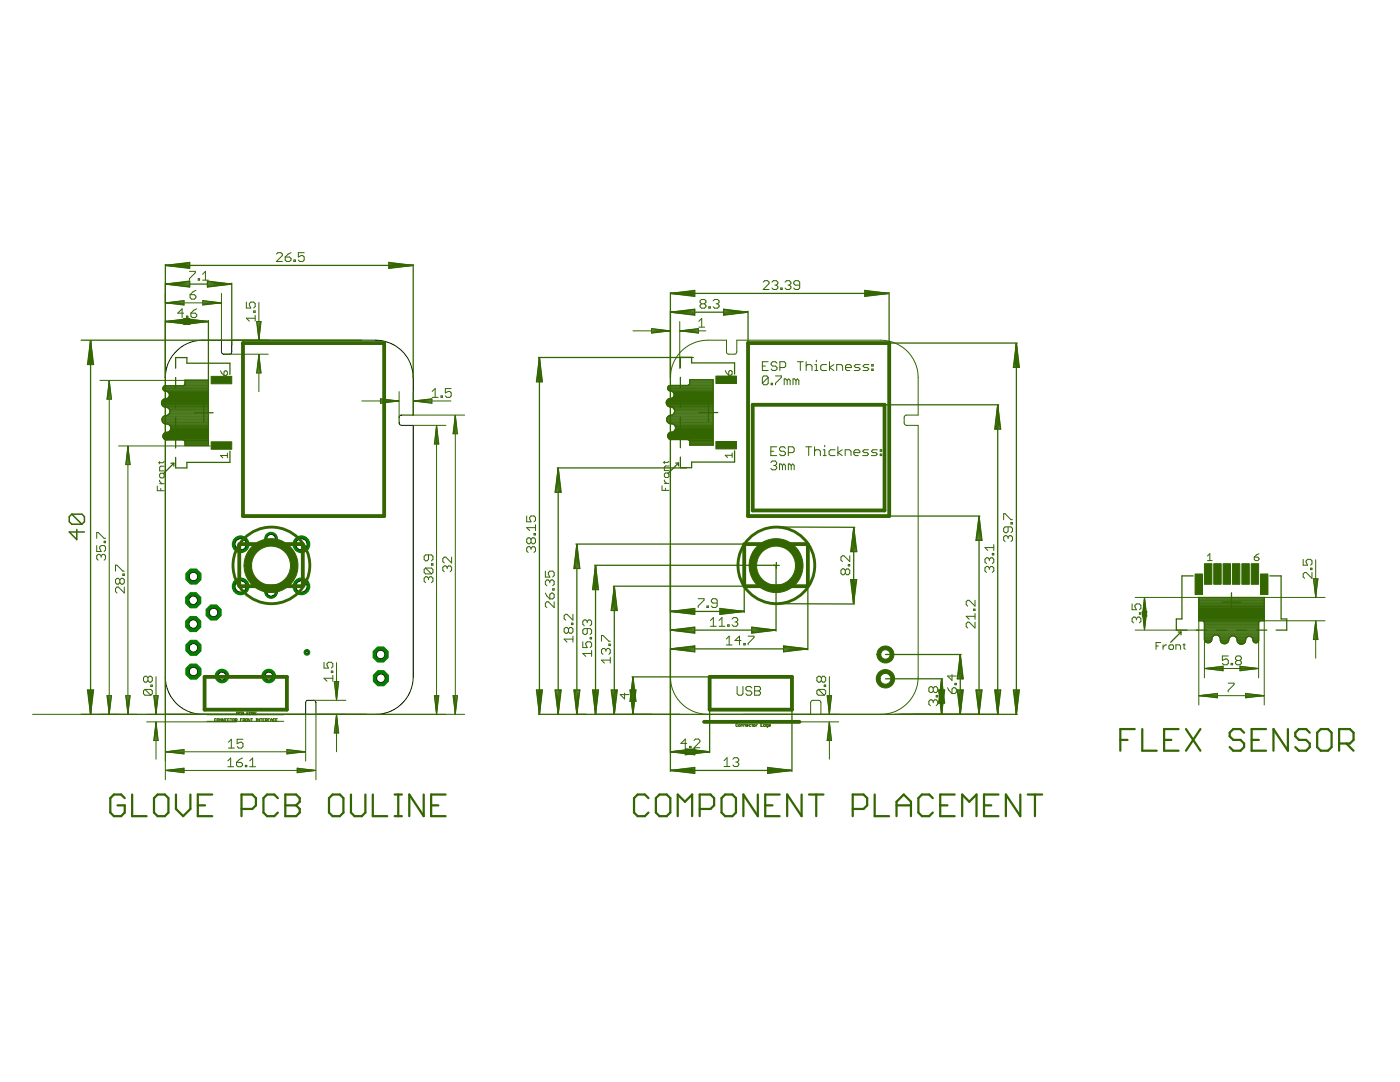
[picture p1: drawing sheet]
<svg xmlns="http://www.w3.org/2000/svg" width="279mm" height="216mm" viewBox="0 0 279 216" stroke-linecap="round" stroke-linejoin="round" font-family="sans-serif">
<circle cx="76" cy="130.6" r="1.62" fill="#008000" stroke="#008000" stroke-width=".2"/>
<circle cx="76" cy="130.6" r=".85" fill="#fff" stroke="#000" stroke-width=".2"/>
<circle cx="76" cy="135.3" r="1.62" fill="#008000" stroke="#008000" stroke-width=".2"/>
<circle cx="76" cy="135.3" r=".85" fill="#fff" stroke="#000" stroke-width=".2"/>
<circle cx="38.6" cy="119.8" r="1.62" fill="#008000" stroke="#008000" stroke-width=".2"/>
<circle cx="38.6" cy="119.8" r=".85" fill="#fff" stroke="#000" stroke-width=".2"/>
<circle cx="38.6" cy="134" r="1.62" fill="#008000" stroke="#008000" stroke-width=".2"/>
<circle cx="38.6" cy="134" r=".85" fill="#fff" stroke="#000" stroke-width=".2"/>
<circle cx="61.3" cy="130.2" r=".57" fill="#008000" stroke="#008000" stroke-width=".2"/>
<circle cx="61.3" cy="130.2" r=".23" fill="#fff" stroke="#000" stroke-width=".2"/>
<circle cx="44.3" cy="134.9" r="1.35" fill="#008000" stroke="#008000" stroke-width=".2"/>
<circle cx="44.3" cy="134.9" r=".78" fill="#fff" stroke="#000" stroke-width=".2"/>
<circle cx="53.6" cy="134.9" r="1.35" fill="#008000" stroke="#008000" stroke-width=".2"/>
<circle cx="53.6" cy="134.9" r=".78" fill="#fff" stroke="#000" stroke-width=".2"/>
<circle cx="38.6" cy="124.5" r="1.62" fill="#008000" stroke="#008000" stroke-width=".2"/>
<circle cx="38.6" cy="124.5" r=".85" fill="#fff" stroke="#000" stroke-width=".2"/>
<circle cx="38.6" cy="115" r="1.62" fill="#008000" stroke="#008000" stroke-width=".2"/>
<circle cx="38.6" cy="115" r=".85" fill="#fff" stroke="#000" stroke-width=".2"/>
<circle cx="38.6" cy="129.3" r="1.62" fill="#008000" stroke="#008000" stroke-width=".2"/>
<circle cx="38.6" cy="129.3" r=".85" fill="#fff" stroke="#000" stroke-width=".2"/>
<circle cx="48" cy="108.6" r="1.67" fill="#008000" stroke="#008000" stroke-width=".2"/>
<circle cx="48" cy="108.6" r="1.12" fill="#fff" stroke="#000" stroke-width=".2"/>
<circle cx="48" cy="117" r="1.67" fill="#008000" stroke="#008000" stroke-width=".2"/>
<circle cx="48" cy="117" r="1.12" fill="#fff" stroke="#000" stroke-width=".2"/>
<circle cx="60.2" cy="117" r="1.67" fill="#008000" stroke="#008000" stroke-width=".2"/>
<circle cx="60.2" cy="117" r="1.12" fill="#fff" stroke="#000" stroke-width=".2"/>
<circle cx="60.2" cy="108.6" r="1.67" fill="#008000" stroke="#008000" stroke-width=".2"/>
<circle cx="60.2" cy="108.6" r="1.12" fill="#fff" stroke="#000" stroke-width=".2"/>
<circle cx="54.1" cy="107.5" r="1.27" fill="#008000" stroke="#008000" stroke-width=".2"/>
<circle cx="54.1" cy="107.5" r=".85" fill="#fff" stroke="#000" stroke-width=".2"/>
<circle cx="54.1" cy="118.1" r="1.27" fill="#008000" stroke="#008000" stroke-width=".2"/>
<circle cx="54.1" cy="118.1" r=".85" fill="#fff" stroke="#000" stroke-width=".2"/>
<circle cx="42.6" cy="122.2" r="1.62" fill="#008000" stroke="#008000" stroke-width=".2"/>
<circle cx="42.6" cy="122.2" r=".85" fill="#fff" stroke="#000" stroke-width=".2"/>
<path d="M33 75.3v59.8a7.5 7.5 0 0 0 7.5 7.4h20.5v-2.5l.5-.3 1.3 .1 .2 .2 .1 2.5h11.9a7.5 7.5 0 0 0 7.5-7.4v-50.2h-2.4l-.3-.2-.1-.3v-1.1l.2-.5h2.6v-7.4a7.5 7.5 0 0 0-7.5-7.5h-28.8v2.3l-.1 .3-.3 .2h-1.3l-.3-.3v-2.5a15.5 15.5 0 0 0-6 .3 7.5 7.5 0 0 0-5.2 7.2" fill="none" stroke="#000" stroke-width=".2"/>
<g fill="none" stroke="#360" stroke-width=".25">
<path d="M33 52.8v89.7M33.1 53h49.2M33.1 53l4.7-.6v1.2zM33.1 56.7l4.7-.6v1.2zM33.1 53l4.7 .2M33.1 53l4.7 .4M33.1 56.7h13M33.1 56.7l4.7 .2M33.1 56.7l4.7 .5M37.8 52.7l-4.7 .3M37.8 52.5l-4.7 .5M37.8 56.5l-4.7 .2"/>
<path d="M37.8 56.2l-4.7 .5M41.4 56.1l4.7 .6-4.7 .6zM41.4 56.5l4.7 .2M41.4 56.2l4.7 .5M46.1 56.7l-4.7 .2M46.1 56.7l-4.7 .5M46.2 56.5v12.3M77.6 52.4l4.7 .6-4.7 .6zM77.6 52.7l4.7 .3M77.6 52.5l4.7 .5M82.3 53l-4.7 .2M82.3 53l-4.7 .4"/>
<path d="M82.5 52.8v22.6M133.8 58.4v95.5M133.9 58.5l4.7-.5v1.1zM133.9 58.5h43.4M133.9 58.5l4.7 .3M133.9 58.5l4.7 .5M138.6 58.3l-4.7 .2M138.6 58.1l-4.7 .4M172.6 58l4.7 .5-4.7 .6zM172.6 58.3l4.7 .2M172.6 58.1l4.7 .4M177.3 58.5l-4.7 .3"/>
<path d="M177.3 58.5l-4.7 .5M177.4 58.4v15.6M16.2 67.9h56M18.1 68v74.4M18.1 68l.6 4.7h-1.2zM18.1 68l-.3 4.7M18.1 68l.2 4.7M18.1 68l-.5 4.7M18.1 68l.4 4.7M32.4 79.9h9.2M32.5 77.5h9.1M32.5 77.7h9.1"/>
<path d="M32.6 77.7l.1 .2 .7 .2 .3 .4M32.6 77.3h9M32.6 79.7h9M32.7 77.9h8.9M32.8 77h8.8M33.1 64.2l4.7-.6v1.1zM33.1 64.2h8.4M33.1 64.2l4.7 .2M33.1 64.2l4.7 .4M33.1 78.1h8.5M33.3 79.5h8.3M33.6 78.3h8"/>
<path d="M33.6 79.3h8M33.7 78.5h7.9M33.7 78.5a.87 .87 0 0 1-.1 .9 .87 .87 0 0 1-.9 .3 .84 .84 0 0 0-.5 .7 .84 .84 0 0 0 .5 .8M33.8 79.1h7.8M33.8 78.9h7.8M33.8 78.7h7.8M35.1 73.5v-2.1h2.2v1.1h8.6v2.2M35.1 75.3v2.1M35.1 79.3v2.1M36.7 63.6l4.8 .6-4.8 .5zM36.7 63.9l4.8 .3M36.7 63.7l4.8 .5"/>
<path d="M36.8 76.9h4.8M36.8 76.8l-.2 .2h-3.7l-.3 .2v.5M36.9 76.6h4.7M36.9 76.4h4.7M36.9 76.2h4.7M36.9 76h4.7M37.8 63.9l-4.7 .3M37.8 63.7l-4.7 .5M41.5 64.2l-4.8 .2M41.5 64.2l-4.8 .4M41.6 75.8h-4.7l-.1 1M41.6 64v24.9h-4.7v-.8l-.2-.3h-3.4l-.6-.3"/>
<path d="M107.5 71.3h30.9M107.7 71.5v70.9M107.7 71.5l.5 4.7h-1.1zM107.7 71.5l-.3 4.7M107.7 71.5l.2 4.7M107.7 71.5l-.5 4.7M107.7 71.5l.4 4.7M133.1 79.9h9.2M133.2 77.5h9.1M133.3 79.7h9M133.3 77.3v.4M133.3 77.7l.1 .2"/>
<path d="M133.3 77.7h9M133.3 77.3h9M133.4 77h8.9M133.4 77l-.1 .3M133.4 77.9l.7 .2M133.4 77.9h8.9M133.8 79.5h8.5M133.9 62.3l4.7-.6v1.2zM133.9 62.3h15.3M133.9 62.3l4.7 .2M133.9 62.3l4.7 .5M134.1 78.1h8.2"/>
<path d="M134.1 78.1l.4 .3v.5M134.3 79.3h8M134.4 78.3h7.9M134.5 79.1l-.2 .3a1.65 1.65 0 0 0-1.2 .6l-.1 .3M134.5 79.1h7.8M134.5 78.5h7.8M134.5 78.9v.2M134.5 78.9h7.8M134.5 78.7h7.8M135.8 73.4v-2.1h2.2v1.1h8.6v2.3M135.8 75.3v2.1M135.8 79.3v2.1"/>
<path d="M137.5 76.9l.1-.3v-.8h4.7v13h-4.7v-.9M137.5 76.9h-3.7l-.4 .1M137.5 76.9h4.8M137.6 76.6h4.7M137.6 76.4h4.7M137.6 76.2h4.7M137.6 76h4.7M137.6 75.8h4.7M138.6 62l-4.7 .3M138.6 61.8l-4.7 .5M144.4 61.7l4.8 .6-4.8 .6zM144.4 62l4.8 .3"/>
<path d="M144.4 61.8l4.8 .5M149.2 62.3l-4.8 .2M149.2 62.3l-4.8 .5M149.3 62.1v6.4M177.5 68.5h25.5M202.8 68.6v73.8M202.8 68.6l.6 4.7h-1.2zM202.8 68.6l-.2 4.7M202.8 68.6l.3 4.7M202.8 68.6l-.4 4.7M202.8 68.6l.5 4.7M32.2 80.3h9.4"/>
<path d="M32.3 80.5h9.3M32.3 80.1h9.3M32.3 80.8h9.3M32.3 83.8h9.3M32.3 83.6h9.3M32.4 84h9.2M32.4 83.4h9.2M32.4 81h9.2M32.5 84.2h9.1M32.5 87.1h9.1M32.5 86.9h9.1M32.5 83.2h9.1"/>
<path d="M32.5 83.2a.89 .89 0 0 0 0 1 .89 .89 0 0 0 .9 .4l.6 .5M32.6 87.3h9M32.6 86.7h9M32.6 86.7l-.1 .3 .2 .5M32.7 84.4h8.9M32.7 87.5h8.9M32.7 81.2h8.9M32.7 81.2l.7 .1 .3 .3M32.7 86.5h8.9M32.8 83h8.8M33 87.7h8.6M33.2 86.3h8.4"/>
<path d="M33.5 82.8h8.1M33.5 81.4h8.1M33.5 84.6h8.1M33.7 82.6h7.9M33.7 81.6h7.9M33.7 81.6l.2 .5-.1 .3M33.8 86.1h7.8M33.8 82.4l-.4 .4-.9 .4M33.8 84.9h7.8M33.8 82.4h7.8M33.8 81.8h7.8M33.9 82.2h7.7"/>
<path d="M33.9 82h7.7M34 85.9h7.6M34 85.1h7.6M34 85.1l.1 .2M34.1 85.7h7.5M34.1 85.3h7.5M34.1 85.3v.1M34.1 85.5h7.5M34.1 85.4a1 1 0 0 1-1.2 1l-.3 .3M34.1 92.4h.6M34.7 92.4l-2.1 2.1M34.7 92.4v.6"/>
<path d="M35.1 83.3v2.1M35.1 87.3v2.1M36.9 87.9h4.7M36.9 88.8h4.7M36.9 88.5h4.7M36.9 88.3h4.7M36.9 88.1h4.7M38.8 82.4h3.7M40.7 80.5v3.7M45.9 90v2.3h-8.6v1.1h-2.2v-2.1M111.2 93.4h25.8M111.4 93.5v48.9"/>
<path d="M111.4 93.5l.6 4.7h-1.2zM111.4 93.5l-.3 4.7M111.4 93.5l.2 4.7M111.4 93.5l-.5 4.7M111.4 93.5l.5 4.7M133 80.3v.2M133 80.3h9.3M133 80.5l.1 .2M133 80.5h9.3M133 80.1h9.3M133.1 80.7a1.76 1.76 0 0 0 1.2 .7M133.1 83.6v.2"/>
<path d="M133.1 83.8l.4 .6M133.1 83.6h9.2M133.1 83.8h9.2M133.1 80.8h9.2M133.1 83.4v.2M133.1 84h9.2M133.1 83.4h9.2M133.2 83.2h9.1M133.2 81h9.1M133.2 86.9h9.1M133.2 84.2h9.1M133.3 87.1h9"/>
<path d="M133.3 86.7h9M133.3 87.3l.5 .4h8.5M133.3 87.3h9M133.4 86.5h8.9M133.4 83h8.9M133.5 84.4l.9 .2 .2 .3M133.5 84.4h8.8M133.5 87.5h8.8M133.6 81.2h8.7M133.7 86.3h8.6M134.1 82.8h8.2M134.3 81.4l.3 .5v.5"/>
<path d="M134.3 81.4h8M134.4 84.6h7.9M134.4 82.6h7.9M134.5 86.1h7.8M134.5 81.6h7.8M134.6 82.4l-.3 .3a1.52 1.52 0 0 0-1.2 .7M134.6 82.4h7.7M134.6 81.8h7.7M134.6 82.2h7.7M134.6 84.9a.93 .93 0 0 1 0 1 .93 .93 0 0 1-.9 .4l-.4 .5v.5M134.6 84.9h7.7M134.6 82h7.7"/>
<path d="M134.7 85.9h7.6M134.8 85.7h7.5M134.8 85.1h7.5M134.8 85.3h7.5M134.8 85.5h7.5M134.9 92.4h.5M135.4 92.4l-2.1 2M135.4 92.4v.5M135.8 83.2v2.2M135.8 87.2v2.1M137.3 87.7l.3 .2M137.6 87.9h4.7"/>
<path d="M137.6 88.8h4.7M137.6 88.5h4.7M137.6 88.3h4.7M137.6 88.1h4.7M139.5 82.3h3.8M141.4 80.5v3.7M146.6 90v2.2h-8.6v1.1h-2.2v-2.1M176.5 80.8h22.8M199.1 80.9v61.5M199.1 80.9l.6 4.7h-1.2zM199.1 80.9l-.2 4.7M199.1 80.9l.2 4.7"/>
<path d="M199.1 80.9l-.5 4.7M199.1 80.9l.5 4.7M114.9 108.6h33.6M115.1 108.7v33.7M115.1 108.7l.6 4.7h-1.2zM115.1 108.7l-.2 4.7M115.1 108.7l.3 4.7M115.1 108.7l-.5 4.7M115.1 108.7l.5 4.7M118.7 112.8h36.8M118.9 112.9v29.5M118.9 112.9l.5 4.7h-1.1z"/>
<path d="M118.9 112.9l-.3 4.7M118.9 112.9l.2 4.7M118.9 112.9l-.5 4.7M118.9 112.9l.4 4.7M122.4 117h26.3M122.6 117.1l.6 4.7h-1.2zM122.6 117.1v25.3M122.6 117.1l-.3 4.7M122.6 117.1l.2 4.7M122.6 117.1l-.5 4.7M122.6 117.1l.5 4.7M148.5 108.8v13.4"/>
<path d="M149.3 103h46.3M154.9 112.9v13M154.9 112.2v1.2M155 105.2h15.6M161.2 117v12.7M169.8 115.7h1.2l-.7 4.7zM169.9 115.7l.4 4.7M170.1 115.7l.2 4.7M170.4 105.3l-.1 15.1M170.4 105.3l.6 4.8h-1.2zM170.4 105.3l-.3 4.8M170.4 105.3l.2 4.8"/>
<path d="M170.4 105.3l-.5 4.8M170.4 105.3l.5 4.8M170.6 115.7l-.3 4.7M170.8 115.7l-.5 4.7M195.4 103.1v39.3M195.4 103.1l.6 4.7h-1.2zM195.4 103.1l-.3 4.7M195.4 103.1l.2 4.7M195.4 103.1l-.5 4.7M195.4 103.1l.5 4.7M238.1 114.9h-2.2v8.6h-1.1v2.2h2.1M239.2 120h13.1"/>
<path d="M239.2 119.8h13.1M239.2 119.5h13.1M239.2 119.3h13.1M245.8 118.3v3.7M253.4 114.9h2.3v8.6h1.1v2.2h-2.1M17.5 137.7h1.2l-.6 4.7zM17.6 137.7l.5 4.7M17.8 137.7l.3 4.7M18.3 137.7l-.2 4.7M18.5 137.7l-.4 4.7M107.1 137.7h1.1l-.5 4.7zM107.2 137.7l.5 4.7"/>
<path d="M107.4 137.7l.3 4.7M107.9 137.7l-.2 4.7M108.1 137.7l-.4 4.7M110.8 137.7h1.2l-.6 4.7zM110.9 137.7l.5 4.7M111.1 137.7l.3 4.7M111.6 137.7l-.2 4.7M111.9 137.7l-.5 4.7M114.5 137.7h1.2l-.6 4.7zM114.6 137.7l.5 4.7M114.9 137.7l.2 4.7M115.4 137.7l-.3 4.7"/>
<path d="M115.6 137.7l-.5 4.7M118.3 137.7h1.1l-.5 4.7zM118.4 137.7l.5 4.7M118.6 137.7l.3 4.7M119.1 137.7l-.2 4.7M119.3 137.7l-.4 4.7M122 137.7h1.2l-.6 4.7zM122.1 137.7l.5 4.7M122.3 137.7l.3 4.7M122.8 137.7l-.2 4.7M123.1 137.7l-.5 4.7M125.7 137.7h1.2l-.6 4.7z"/>
<path d="M125.8 137.7l.5 4.7M126.1 137.7l.2 4.7M126.1 135.1h15.5M126.3 135.2v7.2M126.3 135.2l.6 4.7h-1.2zM126.3 135.2l-.2 4.7M126.3 135.2l.3 4.7M126.3 135.2l-.5 4.7M126.3 135.2l.5 4.7M126.6 137.7l-.3 4.7M126.8 137.7l-.5 4.7M133.9 125.7h20.8"/>
<path d="M133.9 122h14.5M133.9 125.7l4.7-.6v1.2zM133.9 122l4.7-.6v1.2zM133.9 129.5l4.7-.6v1.2zM133.9 125.7l4.7 .3M133.9 125.7l4.7 .5M133.9 122l4.7 .3M133.9 122l4.7 .5M133.9 129.5h27.2M133.9 129.5l4.7 .2M133.9 129.5l4.7 .5M138.6 125.5l-4.7 .2"/>
<path d="M138.6 125.3l-4.7 .4M138.6 121.8l-4.7 .2M138.6 121.5l-4.7 .5M138.6 129.2l-4.7 .3M138.6 129l-4.7 .5M143.7 121.4l4.7 .6-4.7 .6zM143.7 121.8l4.7 .2M143.7 121.5l4.7 .5M148.4 122l-4.7 .3M148.4 122l-4.7 .5M150 125.1l4.7 .6-4.7 .6zM150 125.5l4.7 .2"/>
<path d="M150 125.3l4.7 .4M154.7 125.7l-4.7 .3M154.7 125.7l-4.7 .5M154.9 120.5h15.6M156.4 128.9l4.7 .6-4.7 .6zM156.4 129.2l4.7 .3M156.4 129l4.7 .5M161.1 129.5l-4.7 .2M161.1 129.5l-4.7 .5M176.7 135.4h11.4M176.7 130.6h15.1M187.3 137.7h1.2l-.6 4.7z"/>
<path d="M187.4 137.7l.5 4.7M187.7 137.7l.2 4.7M187.9 135.6v6.8M187.9 135.6l.6 4.7h-1.2zM187.9 135.6l-.2 4.7M187.9 135.6l.3 4.7M187.9 135.6l-.5 4.7M187.9 135.6l.5 4.7M188.2 137.7l-.3 4.7M188.4 137.7l-.5 4.7M191.1 137.7h1.1l-.6 4.7zM191.2 137.7l.4 4.7"/>
<path d="M191.4 137.7l.2 4.7M191.6 130.7l.6 4.7h-1.1zM191.6 130.7v11.7M191.6 130.7l-.2 4.7M191.6 130.7l.3 4.7M191.6 130.7l-.4 4.7M191.6 130.7l.5 4.7M191.9 137.7l-.3 4.7M192.1 137.7l-.5 4.7M194.8 137.7h1.2l-.6 4.7zM194.9 137.7l.5 4.7M195.1 137.7l.3 4.7"/>
<path d="M195.6 137.7l-.2 4.7M195.9 137.7l-.5 4.7M198.5 137.7h1.2l-.6 4.7zM198.6 137.7l.5 4.7M198.9 137.7l.2 4.7M199.3 137.7l-.2 4.7M199.6 137.7l-.5 4.7M202.2 137.7h1.2l-.6 4.7zM202.4 137.7l.4 4.7M202.6 137.7l.2 4.7M203.1 137.7l-.3 4.7M203.3 137.7l-.5 4.7"/>
<path d="M235.1 126.1h.6M235.7 126.1l-2.1 2.1M235.7 126.1v.6M238.7 125.7h14.1M239.2 120.2h13.1M239.2 123.8h13.1M239.2 123.7h13.1M239.2 123.4h13.1M239.2 123.2h13.1M239.2 123h13.1M239.2 122.8h13.1M239.2 122.6h13.1"/>
<path d="M239.2 122.4h13.1M239.2 122.2h13.1M239.2 122h13.1M239.2 121.8h13.1M239.2 121.6h13.1M239.2 121.4h13.1M239.2 121.2h13.1M239.2 121h13.1M239.2 120.8h13.1M239.2 120.6h13.1M239.2 120.4h13.1M240.3 124.1l.1 3.4"/>
<path d="M240.3 124.1l-.3-.2h-.8v-4.7h13.1v4.7h-.7l-.4 .2M240.3 124.1h10.9M240.4 127.5a.74 .74 0 0 0 .7 .8 .74 .74 0 0 0 .8-.8M240.4 127.6h1.5M240.4 127.3h1.5M240.4 127.1h1.6M240.4 126.9h1.7M240.4 126.7h2.1M240.4 126.5h10.8M240.4 126.3h10.8M240.4 126.1h10.8M240.4 125.9h10.8"/>
<path d="M240.4 125.5h10.8M240.4 125.3h10.8M240.4 125.1h10.8M240.4 124.9h10.8M240.4 124.7h10.8M240.4 124.5h10.8M240.4 124.3h10.8M240.4 127.8h1.4M240.5 128h1.2M240.7 128.2h.8M241.9 127.3a.85 .85 0 0 1 .8-.6 .85 .85 0 0 1 .8 .6M241.9 127.3v.2"/>
<path d="M242.9 126.7h8.3M243.3 126.9h2.5M243.4 127.1h2M243.5 127.3v.2M243.5 127.3h1.8M243.5 127.5l.1 .4 .4 .5M243.5 127.8h1.7M243.5 127.6h1.7M243.6 128h1.6M243.7 128.2h1.3M244 128.4h.8M245.2 127.5a.83 .83 0 0 1 .9-.6 .83 .83 0 0 1 .8 .6"/>
<path d="M245.2 127.5v.4l-.4 .5M246.3 126.9h4.9M246.7 127.1h2.2M246.8 127.3h1.9M246.9 127.5l.1 .6 .2 .3M246.9 127.6h1.7M246.9 127.8h1.7M246.9 128h1.6M247 128.2h1.4M247.2 128.4l.5 .2 .6-.2M247.2 128.4h1.1M248.6 127.6l-.1 .5-.2 .3"/>
<path d="M248.9 127.1l.4-.1 .5 .1M248.9 127.1l-.3 .5M249.8 127.1l.2 .5M249.8 127.1h1.4M250 127.3h1.2M250 127.6l.1 .4M250 127.6h1.2M250.1 127.8h1.1M250.1 128l.2 .2M250.1 128h1M250.3 128.2h.7M251.1 128l-.1 .2"/>
<path d="M251.2 124.1l-.1 3.9M16.2 142.5h56.9M107.5 142.5h95.5M111.4 142.5h.1M133.9 150l4.7-.6v1.2zM133.9 153.7l4.7-.6v1.2zM133.9 150h7.6M133.9 150l4.7 .2M133.9 150l4.7 .5M133.9 153.7h24M133.9 153.7l4.7 .3M133.9 153.7l4.7 .5"/>
<path d="M136.8 149.4l4.7 .6-4.7 .6zM136.8 149.8l4.7 .2M136.8 149.5l4.7 .5M138.6 149.8l-4.7 .2M138.6 149.5l-4.7 .5M138.6 153.5l-4.7 .2M138.6 153.2l-4.7 .5M141.5 150l-4.7 .2M141.5 150l-4.7 .5M141.6 141.6v8.6M153.2 153.1l4.7 .6-4.7 .6zM153.2 153.5l4.7 .2"/>
<path d="M153.2 153.2l4.7 .5M157.9 153.7l-4.7 .3M157.9 153.7l-4.7 .5M158.1 141.6v12.3"/>
</g>
<path d="M14.3 102.6l-.5 .5v1l.5 .5h2M14.3 102.6h2l.5 .5v1l-.5 .5M14.3 102.6l2 2M15.3 105.6v2.1l-1.5-1.5h3" fill="none" stroke="#360" stroke-width=".3"/>
<g fill="none" stroke="#360" stroke-width=".2">
<path d="M33 58.5v16.9M37.8 54.1h1.2v.3l-1.2 1.2v.3M37.9 58.8h.9l.3 .3v.3l-.3 .3h-.6l-.3-.3zM39.1 57.9l-.6 .3-.6 .6M39.6 55.6h.2v.3h-.2zM40.4 55.9h1.2M40.4 54.7l.6-.6v1.8M40.5 60l3.6 .4-3.6 .5zM44.2 58.5v9.4h9.3M55.2 50.7l.3-.3h.5l.3 .3v.3l-1.1 1.2h1.1M56.9 51.3h.9l.3 .3v.3l-.3 .3h-.6l-.3-.3zM58.1 50.4l-.6 .3-.6 .6"/>
<path d="M58.7 51.9h.2v.3h-.2zM60.7 50.4h-1.2v.9l.9-.3 .3 .3v.6l-.3 .3h-.6l-.3-.3M152.3 56.3l.3-.3h.6l.3 .3v.3l-1.2 1.2h1.2M154.1 56.3l.2-.3h.6l.3 .3v.3l-.3 .3M154.6 56.9h.3M154.9 56.9l.3 .3v.3l-.3 .3h-.6l-.2-.3M155.8 57.5h.3v.3h-.3zM156.7 56.3l.3-.3h.5l.3 .3v.3l-.3 .3M157.3 56.9h.2M157.5 56.9l.3 .3v.3l-.3 .3h-.5l-.3-.3M159.6 56.9h-.9l-.3-.3v-.3l.3-.3h.6l.3 .3v1.2l-.3 .3h-.6l-.3-.3M19.9 75.9h21.5"/>
<path d="M21.8 76v66.5M21.8 76l.5 3.7h-1zM21.8 76l-.2 3.7M21.8 76l.2 3.7M21.8 76l-.4 3.7M21.8 76l.4 3.7M33.1 60.4l3.6-.4v.9zM33.1 60.4h11M33.1 60.4l3.6 .2M33.1 60.4l3.6 .4M36.6 62.5h-1.1l.8-.9v1.8M36.7 60.2l-3.6 .2"/>
<path d="M36.7 60l-3.6 .4M37.2 63.1h.3v.3h-.3zM38.1 62.5h.9l.3 .3v.3l-.3 .3h-.6l-.3-.3zM39.3 61.6l-.6 .3-.6 .6M40.5 60.2l3.6 .2M40.5 60l3.6 .4M44 74l.7 .9M44.1 60.4l-3.6 .2M44.1 60.4l-3.6 .4M44.7 70.7h8.8M44.7 74.2l.2-.2 .5 .2v.5l-.3 .2h-.4zM49.2 60.3v1.2h.9l-.3-.6v-.3l.3-.3h.5l.3 .3v.6l-.3 .3"/>
<path d="M50.6 62h.3v.3h-.3zM50.9 63.5h-1.7l.6 .6M50.9 62.9v1.2M51.2 64.2h.9l-.4 3.6zM51.3 64.2l.4 3.6M51.5 64.2l.2 3.6M51.7 60.4v7.4M51.7 70.8v7.3M51.7 70.8l.4 3.6h-.9zM51.7 70.8l-.2 3.6M51.7 70.8l.2 3.6M51.7 70.8l-.4 3.6"/>
<path d="M51.7 70.8l.3 3.6M51.9 64.2l-.2 3.6M52 64.2l-.3 3.6M75.9 79.6l3.7 .4-3.7 .5zM75.9 79.8l3.7 .2M75.9 79.7l3.7 .3M79.7 78.1v5.2M82.5 78.1v4.7h10.2M86.2 79.8l-3.7 .2M86.2 79.7l-3.7 .3M86.3 78.1l.5-.6v1.8M86.3 79.3h1.1"/>
<path d="M88 79h.3v.3h-.3zM90 77.5h-1.1v.9l.6-.3h.3l.2 .3v.6l-.2 .3h-.6l-.3-.3M126.3 66h7.4M130 65.6l3.7 .4-3.7 .5zM130 65.8l3.7 .2M130 65.6l3.7 .4M133.7 66l-3.7 .2M133.7 66l-3.7 .4M133.8 64.2v70.9a7.5 7.5 0 0 0 7.4 7.4h34.6a7.5 7.5 0 0 0 7.4-7.4v-50.2h-2.3l-.3-.2-.2-.3v-1.1l.3-.5h2.5v-7.4a7.5 7.5 0 0 0-7.4-7.5h-28.8v2.3l-.1 .3-.3 .2h-1.3l-.3-.3v-2.5a15.8 15.8 0 0 0-6.1 .3 7.5 7.5 0 0 0-5.1 7.2M135.7 64.2v9.3M135.7 66h5.2M135.7 66l3.7-.4v.9z"/>
<path d="M135.7 66l3.7 .2M135.7 66l3.7 .4M139.4 65.8l-3.7 .2M139.4 65.6l-3.7 .4M139.5 64.1l.5-.6v1.8M139.5 65.3h1.1M140 60.6l-.3 .3v.3l.3 .3h.6l.3-.3v-.3l-.3-.3M140 60.6l-.3-.3v-.3l.3-.2h.6l.3 .2v.3l-.3 .3M140 60.6h.6M141.5 61.2h.3v.3h-.3zM142.3 60l.3-.2h.6l.3 .2v.3l-.3 .3M142.9 60.6h.3"/>
<path d="M143.2 60.6l.3 .3v.3l-.3 .3h-.6l-.3-.3M144.7 73.9l.7 1M145.6 73.9h.3l.2 .3v.4l-.2 .3h-.5v-.7zM152.1 73h.6M153.3 72.2h-1.2v1.7h1.2M153.3 75.3l-.3-.3h-.6l-.3 .3v1.2M153.3 75.3v1.2l-.3 .3h-.6l-.3-.3M153.3 75.3l-1.2 1.2M153.9 76.5h.3v.3h-.3zM154.8 75h1.1v.3l-1.1 1.2v.3M155.1 72.5l-.3-.3h-.6l-.3 .3v.2l.3 .3h.6l.3 .3v.3l-.3 .3h-.6l-.3-.3M155.6 73.3h.9l.3-.3v-.5l-.3-.3h-.9v1.7"/>
<path d="M157.1 75.9l-.3-.3h-.3v1.2M157.1 75.9v.9M157.1 75.9l.3-.3 .3 .3v.9M158.9 75.9l-.3-.3h-.3v1.2M158.9 75.9v.9M158.9 75.9l.2-.3 .3 .3v.9M159.1 72.2h1.2M159.7 72.2v1.7M160.9 72.2v1.7M160.9 73l.3-.3h.6l.3 .3v.9M162.6 73.9h.6M162.6 72.7h.3v1.2"/>
<path d="M162.9 71.9v.3M165 72.7h-.9l-.3 .3v.6l.3 .3h.9M165.5 72.2v1.7M166.4 72.7l-.9 .6 .9 .6M167 73.9v-1.2h.9l.3 .3v.9M168.7 73.3h1.2v-.3l-.3-.3h-.6l-.3 .3v.6l.3 .3h.6M171.7 72.7h-.9l-.3 .3 .3 .3h.6l.3 .3-.3 .3h-.9M173.4 72.7h-.9l-.3 .3 .3 .3h.6l.3 .3-.3 .3h-.9M174 73.6h.3v.3h-.3zM174 72.7h.3v.3h-.3zM23.7 89h18.3M25.5 89.1v53.4"/>
<path d="M25.5 89.1l.5 3.6h-.9zM25.5 89.1l-.2 3.6M25.5 89.1l.2 3.6M25.5 89.1l-.3 3.6M25.5 89.1l.4 3.6M31.4 97v.9h1.4M31.9 96.5h.9M31.9 95.8v.3l.4 .4M31.9 92.1v.5M32.1 97.5v.4M32.1 94.4h.4l.3 .3v.4l-.3 .3h-.4l-.2-.3v-.4zM32.8 93h-.7l-.2 .3v.7h.9"/>
<path d="M32.8 92.1l-.3 .2h-.9M45.4 90.9h-1.4l.5 .5M45.4 90.4v1M72.2 80h7.4M79.6 80l-3.7 .2M79.6 80l-3.7 .4M82.5 84.9h6.5M82.5 80h7.5M82.5 80l3.7-.4v.9zM82.5 80l3.7 .2M82.5 80l3.7 .4M87.1 85v57.5"/>
<path d="M87.1 85l.5 3.6h-.9zM87.1 85l-.2 3.6M87.1 85l.2 3.6M87.1 85l-.3 3.6M87.1 85l.4 3.6M90.9 82.9v59.6M90.9 82.9l.4 3.7h-.9zM90.9 82.9l-.2 3.7M90.9 82.9l.1 3.7M90.9 82.9l-.4 3.7M90.9 82.9l.3 3.7M132.1 96.9v1h1.4"/>
<path d="M132.6 96.5h.9M132.6 95.8v.2l.4 .5M132.6 92.1v.4M132.8 97.4v.5M132.8 94.4h.5l.2 .2v.5l-.2 .2h-.5l-.2-.2v-.5zM133.5 93h-.7l-.2 .2v.7h.9M133.5 92.1l-.2 .2h-.9M146.1 90.8h-1.4l.5 .5M146.1 90.4v.9M153.8 90h.6M153.8 92.3l.3-.3h.6l.3 .3v.3l-.3 .3M154.4 92.9h.3"/>
<path d="M154.7 92.9l.3 .3v.3l-.3 .2h-.6l-.3-.2M155 89.2h-1.2v1.7h1.2M156.2 92.9l-.3-.3h-.3v1.1M156.2 92.9l.2-.3 .3 .3v.8M156.2 92.9v.8M156.7 89.5l-.3-.3h-.5l-.3 .3v.2l.3 .3h.5l.3 .3v.3l-.3 .3h-.5l-.3-.3M157.3 90.3h.9l.3-.3v-.5l-.3-.3h-.9v1.7M157.9 92.9l-.3-.3h-.3v1.1M157.9 92.9l.3-.3 .3 .3v.8M157.9 92.9v.8M160.8 89.2h1.2M161.4 89.2v1.7"/>
<path d="M162.6 89.2v1.7M162.6 90l.3-.3h.5l.3 .3v.9M164.3 90.9h.6M164.3 89.7h.3v1.2M164.6 88.9v.3M166.6 89.7h-.8l-.3 .3v.6l.3 .3h.8M167.2 89.2v1.7M168.1 89.7l-.9 .6 .9 .6M168.7 90.9v-1.2h.8l.3 .3v.9M170.4 90.3h1.2v-.3l-.3-.3h-.6l-.3 .3v.6l.3 .3h.6M173.3 89.7h-.8l-.3 .3 .3 .3h.5l.3 .3-.3 .3h-.8M175.1 89.7h-.9l-.3 .3 .3 .3h.6l.3 .3-.3 .3h-.9"/>
<path d="M175.7 90.6h.3v.3h-.3zM175.7 89.7h.3v.3h-.3zM19.3 107.4v-1.1h.3l1.2 1.1h.3M19.3 108.9v1.1h.9l-.3-.5v-.3l.3-.3h.6l.3 .3v.5l-.3 .3M20.2 110.9l-.3-.3h-.3l-.3 .3v.6l.3 .3M20.2 110.9l.3-.3h.3l.3 .3v.6l-.3 .3M20.2 110.9v.3M20.8 108h.3v.3h-.3zM23.1 114v-1.2h.2l1.2 1.2h.3M23.9 115.7l.3-.3h.3l.3 .3v.6l-.3 .3h-.3l-.3-.3M23.9 115.7l-.3-.3h-.3l-.2 .3v.6l.2 .3h.3l.3-.3M23.9 115.7v.6"/>
<path d="M24.5 114.5h.3v.3h-.3zM24.8 117.1v1.2l-1.2-1.2h-.3l-.2 .3v.6l.2 .3M84.9 113.3l-.3 .3v.6l.3 .3h1.2M84.9 113.3h1.2l.3 .3v.6l-.3 .3M84.9 113.3l1.2 1.2M85.5 115.4l-.3-.3h-.3l-.3 .3v.6l.3 .3M85.5 110.7v.9l-.3 .3h-.3l-.3-.3v-.6l.3-.3h1.2l.3 .3v.6l-.3 .3M85.5 115.4l.3-.3h.3l.3 .3v.6l-.3 .3M85.5 115.4v.3M86.1 112.5h.3v.3h-.3zM89.2 113.2l-.2-.3h-.3l-.3 .3v.6l.3 .3M89.2 113.2l.3-.3h.3l.3 .3v.6l-.3 .3"/>
<path d="M89.2 113.2v.3M90.1 111.2v1.1l-1.1-1.1h-.3l-.3 .3v.6l.3 .2M105.1 103v1.1h.9l-.3-.6v-.2l.3-.3h.6l.3 .3v.5l-.3 .3M106 107.6l-.3-.3h-.3l-.3 .3v.6l.3 .3h.3l.3-.3M106 109.4l.3-.3h.3l.3 .3v.5l-.3 .3M106 109.4l-.3-.3h-.3l-.3 .3v.5l.3 .3M106 107.6v.6M106 109.4v.2M106 107.6l.3-.3h.3l.3 .3v.6l-.3 .3h-.3l-.3-.3M106.6 106.4h.3v.3h-.3zM106.9 104.7v1.2M106.9 105.3h-1.8l.6 .6"/>
<path d="M108.8 114v1.1h.9l-.3-.5v-.3l.3-.3h.6l.3 .3v.6l-.3 .2M108.8 118.3l.3 .6 .6 .6M109.7 116l.3-.3h.3l.3 .3v.6l-.3 .3M109.7 118.6l.3-.3h.3l.3 .3v.6l-.3 .3h-.6zM109.7 116l-.3-.3h-.3l-.3 .3v.6l.3 .3M109.7 116v.3M110.3 117.5h.3v.3h-.3zM139.3 119.5h1.2v.3l-1.2 1.1v.3M168.7 113.8l-.3-.3h-.3l-.3 .3v.6l.3 .3h.3l.3-.3M168.7 113.8l.3-.3h.3l.3 .3v.6l-.3 .3h-.3l-.3-.3M168.7 113.8v.6M169.3 112.6h.3v.3h-.3z"/>
<path d="M169.6 110.9v1.2l-1.2-1.2h-.3l-.3 .3v.6l.3 .3M194.6 119.8v1.1l-1.2-1.1h-.3l-.3 .3v.5l.3 .3M197.4 113.3l-.3-.3h-.2l-.3 .3v.6l.3 .3M197.4 111.6l-.3-.3h-.2l-.3 .3v.6l.3 .3M197.4 113.3l.3-.3h.3l.3 .3v.6l-.3 .3M197.4 111.6v.3M197.4 113.3v.3M197.4 111.6l.3-.3h.3l.3 .3v.6l-.3 .3M198 110.4h.3v.3h-.3zM198.3 108.7v1.2M198.3 109.3h-1.7l.5 .6M200.3 103.7v-1.2h.3l1.2 1.2h.3"/>
<path d="M201.2 107.2l-.3-.3h-.3l-.3 .3v.6l.3 .3M201.2 105.1v.9l-.3 .3h-.3l-.3-.3v-.6l.3-.3h1.2l.3 .3v.6l-.3 .3M201.2 107.2l.3-.3h.3l.3 .3v.6l-.3 .3M201.2 107.2v.3M201.8 104.3h.3v.3h-.3zM226.5 119.2h12.7v21.5M228.4 119.3v6.3M228.4 119.3l.5 3.6h-.9zM228.4 119.3l-.2 3.6M228.4 119.3l.2 3.6M228.4 119.3l-.4 3.6M228.4 119.3l.4 3.6"/>
<path d="M241 110.9l.4-.4v1.4M241 111.9h.9M250.3 111.2h.7l.2 .2v.2l-.2 .3h-.5l-.2-.3zM251.2 110.5l-.4 .2-.5 .5M260.1 111.6v1.2h.9l-.3-.6v-.3l.3-.3h.6l.2 .3v.6l-.2 .3M261.6 113.4h.2v.3h-.2zM261.8 114.2v1.2l-1.1-1.2h-.3l-.3 .3v.6l.3 .3M262.1 115.5h.9l-.4 3.6zM262.2 115.5l.4 3.6M262.4 115.5l.2 3.6M262.6 111.7v7.4M262.8 115.5l-.2 3.6"/>
<path d="M263 115.5l-.4 3.6M264.4 119.2h-12.1v21.5M21.3 138.8h1l-.5 3.7zM21.4 138.8l.4 3.7M21.6 138.8l.2 3.7M22 138.8l-.2 3.7M22.2 138.8l-.4 3.7M25.1 138.8h.9l-.5 3.7zM25.2 138.8l.3 3.7M25.3 138.8l.2 3.7M25.7 138.8l-.2 3.7M25.9 138.8l-.4 3.7"/>
<path d="M28.9 137.6l-.3 .3v.5l.3 .3h1.2M28.9 137.6h1.2l.3 .3v.5l-.3 .3M28.9 137.6l1.2 1.1M29.5 135.2l-.3-.3h-.3l-.3 .3v.6l.3 .3h.3l.3-.3M29.5 135.2l.3-.3h.3l.3 .3v.6l-.3 .3h-.3l-.3-.3M29.5 135.2v.6M30.1 136.7h.3v.3h-.3zM30.7 138.8h.9l-.5 3.7zM30.8 138.8l.3 3.7M30.9 138.8l.2 3.7M31.1 135v7.5M31.3 138.8l-.2 3.7"/>
<path d="M31.5 138.8l-.4 3.7M33 135.1v20.5M62.6 139.7h6.4M64.7 132.1v1.2h.9l-.3-.6v-.3l.3-.3h.5l.3 .3v.6l-.3 .3M66.1 133.9h.3v.3h-.3zM66.4 135.3h-1.7l.6 .6M66.4 134.8v1.1M66.7 136h.9l-.4 3.6zM66.8 136l.4 3.6M67 136l.2 3.6M67.2 132.2v7.4M67.3 136l-.1 3.6"/>
<path d="M67.5 136l-.3 3.6M86.7 138.8h.9l-.5 3.7zM86.8 138.8l.3 3.7M86.9 138.8l.2 3.7M87.3 138.8l-.2 3.7M87.5 138.8l-.4 3.7M90.4 138.8h.9l-.4 3.7zM90.5 138.8l.4 3.7M90.7 138.8l.2 3.7M91 138.8l-.1 3.7M91.2 138.8l-.3 3.7M110.6 120.1v1.1l-1.2-1.1h-.3l-.3 .3v.6l.3 .2"/>
<path d="M113.5 125.5l.2-.3h.3l.3 .3v.6l-.3 .3h-.3l-.2-.3M113.5 125.5l-.3-.3h-.3l-.3 .3v.6l.3 .3h.3l.3-.3M113.5 125.5v.6M114 124.3h.3v.3h-.3zM114.3 127.5h-1.7l.6 .6M114.3 122.6v1.1l-1.1-1.1h-.3l-.3 .3v.6l.3 .2M114.3 126.9v1.2M116.3 128.1v1.1h.9l-.3-.6v-.2l.3-.3h.6l.3 .3v.5l-.3 .3M117.2 124l.3-.3h.3l.3 .3v.6l-.3 .3M117.2 125.4v.9l-.3 .3h-.3l-.3-.3v-.6l.3-.3h1.2l.3 .3v.6l-.3 .3M117.2 124l-.3-.3h-.3l-.3 .3v.6l.3 .3M117.2 124v.3"/>
<path d="M117.8 127.2h.3v.3h-.3zM118.1 130.4h-1.8l.6 .6M118.1 129.8v1.2M120 128v-1.2h.3l1.2 1.2h.3M120.9 129.7l.3-.3h.3l.3 .3v.6l-.3 .3M120.9 129.7l-.3-.3h-.3l-.3 .3v.6l.3 .3M120.9 129.7v.3M121.5 128.5h.3v.3h-.3zM121.8 131.7h-1.8l.6 .6M121.8 131.1v1.2M124.7 138.3v1.2l-.9-.9h1.7M141.1 120.9h.3v.3h-.3z"/>
<path d="M141.8 123.8l.6-.6v1.8M141.8 125h1.1M143.1 120.3h-.8l-.3-.2v-.3l.3-.3h.5l.3 .3v1.1l-.3 .3h-.5l-.3-.3M143.5 125h1.2M143.5 123.8l.6-.6v1.8M144.9 128.7h1.2M144.9 127.5l.6-.6v1.8M145.2 124.7h.3v.3h-.3zM146.1 123.5l.3-.3h.6l.2 .3v.3l-.2 .3M146.7 124.1h.3M147 124.1l.2 .3v.3l-.2 .3h-.6l-.3-.3M147.1 137v1.4l.3 .3h.6l.3-.3v-1.4"/>
<path d="M147.9 127.8h-1.2l.9-.9v1.8M148.4 128.4h.3v.3h-.3zM149.3 126.9h1.2v.3l-1.2 1.2v.3M150 137.3l-.3-.3h-.6l-.2 .3v.3l.2 .3h.6l.3 .3v.2l-.3 .3h-.6l-.2-.3M150.6 137h.9l.3 .3v.3l-.3 .3 .3 .3v.2l-.3 .3h-.9zM150.6 137.9h.9M163.3 137.6l-.3 .3v.5l.3 .3h1.2M163.3 137.6h1.2l.3 .3v.5l-.3 .3M163.3 137.6l1.2 1.1M163.9 135.2l-.3-.3h-.3l-.3 .3v.6l.3 .3h.3l.3-.3M163.9 135.2l.3-.3h.3l.3 .3v.6l-.3 .3h-.3l-.3-.3M163.9 135.2v.6"/>
<path d="M164.5 136.7h.3v.3h-.3zM165.1 138.8h.9l-.5 3.7zM165.1 138.8l.4 3.7M165.3 138.8l.2 3.7M165.5 135v7.5M165.7 138.8l-.2 3.7M165.9 138.8l-.4 3.7M186.2 137.3l-.3-.3h-.2l-.3 .3v.6l.3 .3h.2l.3-.3M186.2 137.3l.3-.3h.3l.3 .3v.6l-.3 .3h-.3l-.3-.3M186.2 139.9l-.3-.3h-.2l-.3 .3v.6l.3 .3M186.2 139.9l.3-.3h.3l.3 .3v.6l-.3 .3M186.2 137.3v.6"/>
<path d="M186.2 139.9v.3M186.8 138.8h.3v.3h-.3zM189.1 137.2l.3 .6 .6 .6M190 134.6v1.2l-.9-.9h1.8M190.3 137.2h.3l.3 .3v.6l-.3 .3h-.6v-.9zM190.6 136.4h.3v.2h-.3zM194.3 121.5h.3v.3h-.3zM194.6 122.4v1.2M194.6 124.1v1.2l-1.2-1.2h-.3l-.3 .3v.6l.3 .3M194.6 123h-1.8l.6 .6M225.9 120.5v1.2h.9l-.3-.6v-.3l.3-.3h.6l.3 .3v.6l-.3 .3M226.5 125.7h12.7"/>
<path d="M226.8 123.4l-.3-.3h-.3l-.3 .3v.6l.3 .3M226.8 123.4l.3-.3h.3l.3 .3v.6l-.3 .3M226.8 123.4v.3M227.4 122.3h.3v.3h-.3zM228 122h.9l-.5 3.6zM228 122l.4 3.6M228.2 122l.2 3.6M228.6 122l-.2 3.6M228.8 122l-.4 3.6M230.7 128.9h.5M231.6 128.2h-.9v1.4M232.1 128.7v.9"/>
<path d="M232.8 128.7h-.2l-.5 .4M233.5 128.7h.5l.2 .2v.4l-.2 .3h-.5l-.2-.3v-.4zM234.7 129.6v-.9h.7l.2 .2v.7M236.1 128.7h.4M236.3 128.4v.9l.2 .3M239.3 138.8h12.9M239.3 138.8l3.7-.5v1zM239.3 138.8l3.7 .2M239.3 138.8l3.7 .4M240.4 124.2v11.1M240.5 133.4h10.6M240.5 133.4l3.6-.5v1z"/>
<path d="M240.5 133.4l3.6 .2M240.5 133.4l3.6 .4M243 138.6l-3.7 .2M243 138.4l-3.7 .4M244.1 133.2l-3.6 .2M244.1 133l-3.6 .4M245.1 136.3h1.2v.3l-1.2 1.2v.3M245.1 130.9h-1.2v.9l.6-.3h.3l.3 .3v.6l-.3 .3h-.6l-.3-.3M245.7 132.4h.3v.3h-.3zM246.9 131.8l-.3-.3v-.3l.3-.3h.6l.2 .3v.3l-.2 .3M246.9 131.8l-.3 .3v.3l.3 .3h.6l.2-.3v-.3l-.2-.3M246.9 131.8h.6"/>
<path d="M247.5 132.9l3.6 .5-3.6 .5zM247.5 133.2l3.6 .2M247.5 133l3.6 .4M248.6 138.3l3.6 .5-3.6 .5zM248.6 138.6l3.6 .2M248.6 138.4l3.6 .4M251.1 133.4l-3.6 .2M251.1 133.4l-3.6 .4M251.2 124.2v11.1M252.2 138.8l-3.6 .2M252.2 138.8l-3.6 .4M252.3 123.9h12.1"/>
<path d="M262.6 124v7.3M262.6 124l.4 3.6h-.9zM262.6 124l-.2 3.6M262.6 124l.2 3.6M262.6 124l-.4 3.6M262.6 124l.4 3.6M6.5 142.5h20.9M29.3 144h17.9M29.3 142.5h63.4M31.1 144.1v7.4M31.1 144.1l.5 3.7h-.9zM31.1 144.1l-.2 3.7"/>
<path d="M31.1 144.1l.2 3.7M31.1 144.1l-.3 3.7M31.1 144.1l.4 3.7M33.1 150h27.8M33.1 150l3.6-.5v1zM33.1 153.7l3.6-.4v.9zM33.1 150l3.6 .2M33.1 150l3.6 .4M33.1 153.7h29.8M33.1 153.7l3.6 .2M33.1 153.7l3.6 .4M36.7 149.8l-3.6 .2"/>
<path d="M36.7 149.6l-3.6 .4M36.7 153.5l-3.6 .2M36.7 153.4l-3.6 .3M41.3 142.6h15.3M41.3 143.9h15.3M43.2 143.5h-.4v.3h.4M43.4 143.4l.3 .1-.1 .4-.3-.1zM44.2 143.4v.5l-.3-.5v.5M44.7 143.4v.5l-.3-.5v.5M44.9 143.7h.2M45.2 143.4h-.3v.5h.3M45.5 151.8l.5-.5v1.7"/>
<path d="M45.5 153h1.1M45.6 148.1l.6-.6v1.8M45.6 149.3h1.2M45.8 143.5h-.4v.3h.4M45.9 143.4h.4M46.1 143.4v.5M46.4 143.5h.4l-.1 .4-.3-.1zM47 143.7h.3l-.1-.3h-.2v.5M47.1 143.7l.2 .2M47.2 152.1h.9l.3 .3v.3l-.3 .3h-.6l-.3-.3zM47.2 142.4h.3l.1-.2-.4-.1v.5M48 143.7h.2"/>
<path d="M48.1 142.2h-.4l.1 .4 .3-.1M48.3 142.1l.3 .1-.1 .4h-.2zM48.3 142.3h.2M48.3 143.4h-.3v.5M48.4 151.3l-.6 .2-.6 .6M48.5 147.5h-1.2v.9l.6-.3h.3l.3 .3v.6l-.3 .3h-.6l-.3-.3M48.5 143.7h.4l-.1-.3h-.3v.5M48.7 143.7l.2 .2M49 152.7h.3v.3h-.3zM49.1 143.4l.3 .1-.1 .4-.3-.1zM49.3 142.3h.2M49.6 142.1h-.3v.5h.3"/>
<path d="M49.8 142.1l.3 .1v.4h-.3zM49.8 153h1.2M49.8 151.8l.6-.5v1.7M49.9 143.4v.5l-.4-.5v.5M50.1 143.4h.3M50.2 143.4v.5M50.7 142.2h-.4l.1 .4 .3-.1v-.2h-.2M50.8 142.3h.2M51.1 143.4h.2M51.1 143.9h.2M51.2 142.1h-.4v.5h.4M51.2 143.4v.5"/>
<path d="M51.8 143.4v.5l-.4-.5v.5M51.9 143.4h.4M52.1 143.4v.5M52.5 143.7h.1M52.8 143.4h-.3v.5h.3M53 143.7h.3l-.1-.3h-.2v.5M53.1 143.7l.2 .2M53.5 143.7h.2M53.8 143.4h-.3v.5M54 143.7h.4M54 143.9v-.3l.2-.2 .2 .2v.3M54.9 143.5h-.4v.3h.4"/>
<path d="M55 143.7h.2M55.4 143.4h-.4v.5h.4M57.3 149.5l3.6 .5-3.6 .5zM57.3 149.8l3.6 .2M57.3 149.6l3.6 .4M59.3 153.3l3.6 .4-3.6 .5zM59.3 153.5l3.6 .2M59.3 153.4l3.6 .3M60.9 150l-3.6 .2M60.9 150l-3.6 .4M61 142.5v9.4M62.9 153.7l-3.6 .2"/>
<path d="M62.9 153.7l-3.6 .4M63.1 142.5v13.1M67.2 142.6v7.4M67.2 142.6l.4 3.7h-.9zM67.2 142.6l-.2 3.7M67.2 142.6l.1 3.7M67.2 142.6l-.4 3.7M67.2 142.6l.3 3.7M137.1 148.3h-1.2l.9-.8v1.7M137.6 148.9h.3v.3h-.3zM138.5 147.7l.3-.2h.6l.3 .2v.3l-1.2 1.2h1.2M144.5 153h1.2"/>
<path d="M144.5 151.8l.6-.6v1.8M146.3 151.5l.2-.3h.6l.3 .3v.3l-.3 .3M146.8 152.1h.3M147.1 152.1l.3 .3v.3l-.3 .3h-.6l-.2-.3M147.2 144.5h-.3l.1 .4 .2-.1M147.4 144.7l.3-.1v.2l-.2 .1zM147.9 144.9v-.3l.4 .1v.2M148 144h19.4M148.4 144.9v-.3h.3l.1 .3M149 144.8h.3l-.1-.2-.2 .1 .1 .2h.1M149.8 144.6l-.3 .1 .1 .2h.2M150 144.6h.2"/>
<path d="M150.1 144.5l.1 .4M150.4 144.7l.2-.1 .1 .2-.2 .1zM150.9 144.6v.3M151.2 144.6l-.3 .2M151.8 144.7h.2M152.2 144.4h-.4v.5h.4M152.7 144.4v.5h-.2l-.1-.2 .3-.1M153.2 144.9l-.3-.1 .1-.2h.2v.4l-.1 .1M153.4 144.8h.4l-.1-.2-.3 .1 .1 .2h.2M161.8 142.5v-2.3l.1-.3 .4-.2 1.3 .1 .2 .2v2.5M165.5 144.1l.5 3.7h-.9zM165.5 144.1v7.4"/>
<path d="M165.5 144.1l-.2 3.7M165.5 144.1l.2 3.7M165.5 144.1l-.4 3.7M165.5 144.1l.4 3.7"/>
</g>
<g fill="#360" stroke="#360" stroke-width=".2">
<path d="M240.4 112.5h1.5v4.1h-1.5z"/>
<path d="M242.2 112.5h1.5v4.1h-1.5z"/>
<path d="M244.1 112.5h1.5v4.1h-1.5z"/>
<path d="M246 112.5h1.4v4.1h-1.4z"/>
<path d="M247.8 112.5h1.5v4.1h-1.5z"/>
<path d="M249.7 112.5h1.5v4.1h-1.5z"/>
<path d="M251.6 114.5h1.4v4.1h-1.4z"/>
<path d="M238.5 114.5h1.5v4.1h-1.5z"/>
<path d="M142.9 75h4.1v1.5h-4.1z"/>
<path d="M142.9 88.1h4.1v1.5h-4.1z"/>
<path d="M42.1 75.1h4.1v1.5h-4.1z"/>
<path d="M42.1 88.2h4.1v1.4h-4.1z"/>
</g>
<g fill="none" stroke="#360" stroke-width=".44">
<path d="M24.9 159.3l-.7-.8h-1.5l-.7 .8v2.8l.7 .8h1.5l.7-.8v-1.4h-1.4M26.4 158.5v4.4h2.9M31.5 158.5h1.4l.7 .8v2.8l-.7 .8h-1.4l-.8-.8v-2.8zM35.1 158.5v2.9l1.5 1.5 1.4-1.5v-2.9M42.4 158.5h-2.9v4.4h2.9M55.5 159.3l-.8-.8h-1.4l-.7 .8v2.8l.7 .8h1.4l.8-.8M56.9 158.5h2.2l.7 .8v.7l-.7 .7 .7 .7v.7l-.7 .8h-2.2zM66.4 158.5h1.4l.7 .8v2.8l-.7 .8h-1.4l-.7-.8v-2.8zM70 158.5v3.6l.8 .8h1.4l.7-.8v-3.6M74.4 158.5v4.4h2.9M78.8 158.5h1.4M79.5 158.5v4.4"/>
<path d="M84.6 158.5v4.4l-2.9-4.4v4.4M88.9 158.5h-2.9v4.4h2.9M129.4 159.3l-.7-.8h-1.4l-.8 .8v2.8l.8 .8h1.4l.7-.8M131.6 158.5h1.5l.7 .8v2.8l-.7 .8h-1.5l-.7-.8v-2.8zM144.7 158.5h1.5l.7 .8v2.8l-.7 .8h-1.5l-.7-.8v-2.8zM151.2 158.5v4.4l-2.8-4.4v4.4M155.6 158.5h-2.9v4.4h2.9M160 158.5v4.4l-2.9-4.4v4.4M161.5 158.5h2.8M162.9 158.5v4.4M174.6 158.5v4.4h2.8M186.2 159.3l-.8-.8h-1.4l-.7 .8v2.8l.7 .8h1.4l.8-.8"/>
<path d="M190.5 158.5h-2.9v4.4h2.9M199.3 158.5h-2.9v4.4h2.9M203.6 158.5v4.4l-2.9-4.4v4.4M205.1 158.5h2.9M206.5 158.5v4.4M223.6 147.6h1.4M226.5 145.5h-2.9v4.3M228 145.5v4.3h2.8M232.3 147.6h1.5M235.2 145.5h-2.9v4.3h2.9M236.7 145.5l2.9 4.3M239.6 145.5l-2.9 4.3"/>
<path d="M248.3 146.2l-.7-.7h-1.5l-.7 .7v.7l.7 .7h1.5l.7 .8v.7l-.7 .7h-1.5l-.7-.7M249.8 147.6h1.4M252.7 145.5h-2.9v4.3h2.9M257 145.5v4.3l-2.9-4.3v4.3M261.4 146.2l-.7-.7h-1.5l-.7 .7v.7l.7 .7h1.5l.7 .8v.7l-.7 .7h-1.5l-.7-.7M263.6 145.5h1.4l.7 .7v2.9l-.7 .7h-1.4l-.7-.7v-2.9zM267.3 148.4h2.1l.7-.8v-1.4l-.7-.7h-2.1v4.3M268.7 148.4l1.4 1.4M39.5 160.7h1.4M48.2 161.4h2.2l.7-.7v-1.4l-.7-.8h-2.2v4.4M56.9 160.7h2.2M78.8 162.9h1.4"/>
<path d="M86 160.7h1.5M135.3 162.9v-4.4l1.4 1.5 1.4-1.5v4.4M139.6 161.4h2.2l.7-.7v-1.4l-.7-.8h-2.2v4.4M152.7 160.7h1.5M170.2 161.4h2.1l.8-.7v-1.4l-.8-.8h-2.1v4.4M178.9 160.7h2.9M178.9 162.9v-2.9l1.5-1.5 1.4 1.5v2.9M187.6 160.7h1.5M192 162.9v-4.4l1.4 1.5 1.5-1.5v4.4M196.4 160.7h1.4"/>
</g>
<g fill="none" stroke="#360" stroke-width=".57">
<circle cx="54.2" cy="112.8" r="7.7"/>
<circle cx="154.9" cy="112.8" r="7.7"/>
</g>
<g fill="#360" stroke="#360" stroke-width=".2">
<path d="M50.4 109a5.4 5.4 0 0 1 8.4 1.2 5.4 5.4 0 0 1-3.4 7.9 5.4 5.4 0 0 1-6.7-5.2h1.5a3.9 3.9 0 0 1 5.6-3.5 3.9 3.9 0 0 1 .8 6.5 3.9 3.9 0 0 1-6.3-2l-.1-1h-1.5a5.3 5.3 0 0 1 1.7-3.9z" fill-rule="evenodd"/>
<path d="M151.1 109a5.4 5.4 0 0 1 8.5 1.2 5.4 5.4 0 0 1-3.3 7.8 5.4 5.4 0 0 1-6.8-5.1h1.5a3.9 3.9 0 0 1 5.6-3.6 3.9 3.9 0 0 1 .5 6.7 3.9 3.9 0 0 1-6.1-2.6v-.5h-1.5a5.4 5.4 0 0 1 1.6-3.9z" fill-rule="evenodd"/>
<path d="M175.5 129.4a1.7 1.7 0 0 1 2.7 .3 1.7 1.7 0 0 1-1 2.5 1.7 1.7 0 0 1-2.2-1.6h.8a.94 .94 0 0 1 1.3-.9 .94 .94 0 0 1 .3 1.5 .94 .94 0 0 1-1.6-.4v-.2h-.8l.2-.8z" fill-rule="evenodd"/>
<path d="M175.3 134.3a1.84 1.84 0 0 1 2.9 .1 1.84 1.84 0 0 1-.9 2.8 1.84 1.84 0 0 1-2.4-1.8h.7a1.08 1.08 0 0 1 1.6-.9 1.08 1.08 0 0 1 .2 1.8 1.08 1.08 0 0 1-1.7-.6l-.1-.3h-.7v-.4z" fill-rule="evenodd"/>
</g>
<g fill="none" stroke="#360" stroke-width=".76">
<path d="M48.5 68.5h28.2v34.5h-28.2zM149.3 68.5h28.2v34.5h-28.2zM150.2 80.8h26.3v21.1h-26.3zM47.8 108.8v8.2M47.8 108.6h12.4M47.9 117h12.5M60.4 108.6v8.2M148.5 108.6h12.5M148.5 108.8v8.2M148.7 117h12.5M161.2 108.6v8.2M40.8 135.1h16.5v6.5h-16.5z"/>
<path d="M141.6 135.1h16.5v6.5h-16.5zM140.5 144h19.1"/>
</g>
</svg>
